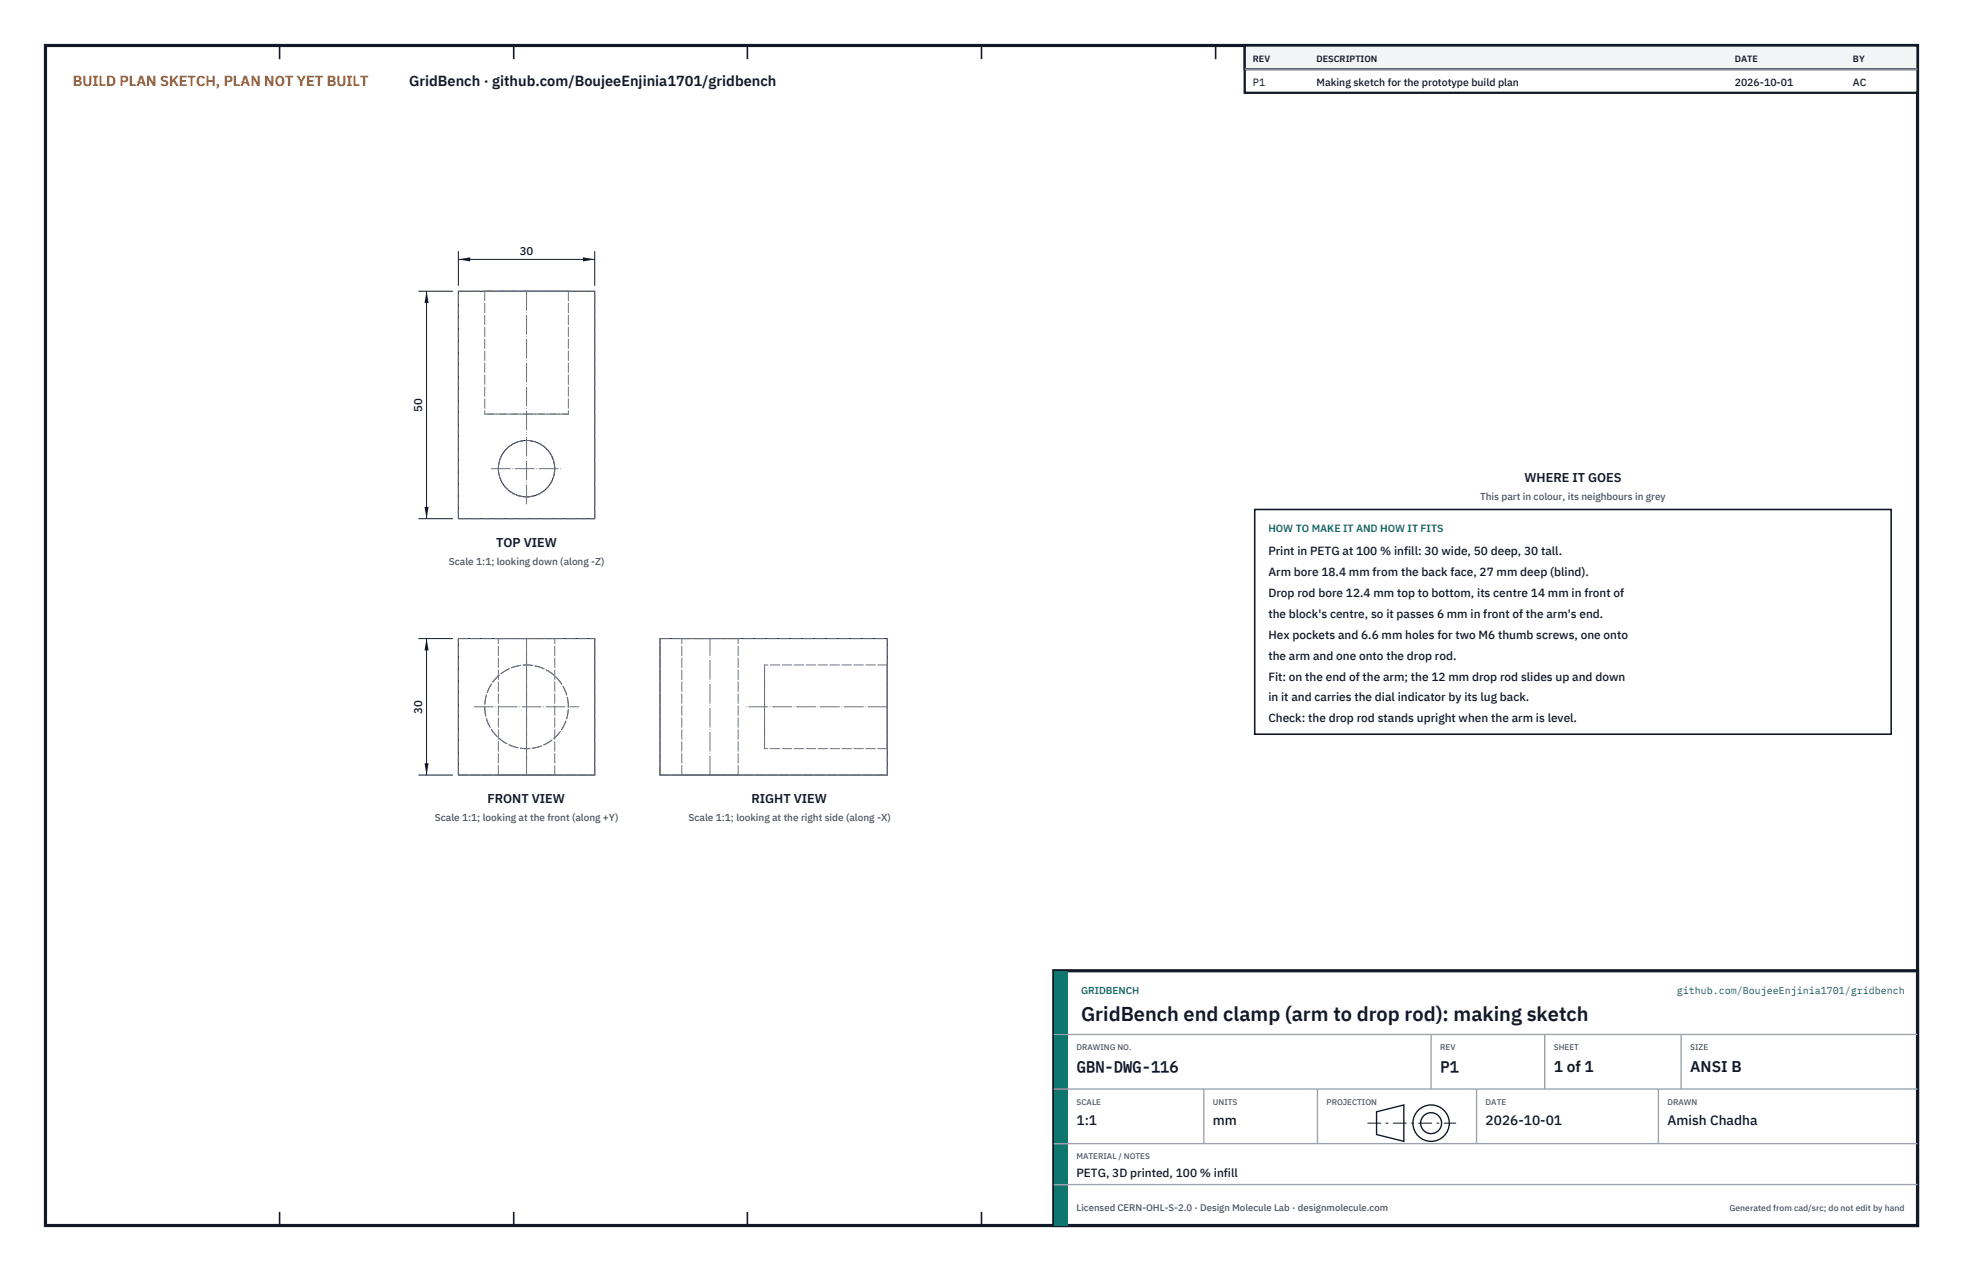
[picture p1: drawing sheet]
<svg xmlns="http://www.w3.org/2000/svg" width="432mm" height="279mm" viewBox="0 0 432 279" stroke-linecap="round" stroke-linejoin="round" font-family="sans-serif">
<defs><g id="words">
<text font-size="4.4" fill="#111827" x="237.8" y="224.4">GridBench end clamp (arm to drop rod): making sketch</text>
<g font-size="3.4" fill="#111827">
<text x="236.8" y="235.6">GBN-DWG-116</text>
<text x="316.8" y="235.6">P1</text>
<text x="341.8" y="235.6">1 of 1</text>
<text x="371.8" y="235.6">ANSI B</text>
</g>
<text font-size="3.2" fill="#b45309" x="16" y="19">BUILD PLAN SKETCH, PLAN NOT YET BUILT</text>
<text font-size="3.2" fill="#111827" x="90" y="19">GridBench · github.com/BoujeeEnjinia1701/gridbench</text>
<g font-size="3" fill="#111827">
<text x="236.8" y="247.2">1:1</text>
<text x="266.8" y="247.2">mm</text>
<text x="326.8" y="247.2">2026-10-01</text>
<text x="366.8" y="247.2">Amish Chadha</text>
</g>
<g font-size="2.8" fill="#111827">
<text x="335.3" y="106">WHERE IT GOES</text>
<text x="109.1" y="120.2">TOP VIEW</text>
<text x="107.2" y="176.6">FRONT VIEW</text>
<text x="165.3" y="176.6">RIGHT VIEW</text>
</g>
<g font-size="2.6" fill="#111827">
<text x="279" y="122">Print in PETG at 100 % infill: 30 wide, 50 deep, 30 tall.</text>
<text x="279" y="126.6">Arm bore 18.4 mm from the back face, 27 mm deep (blind).</text>
<text x="279" y="131.2">Drop rod bore 12.4 mm top to bottom, its centre 14 mm in front of</text>
<text x="279" y="135.8">the block's centre, so it passes 6 mm in front of the arm's end.</text>
<text x="279" y="140.4">Hex pockets and 6.6 mm holes for two M6 thumb screws, one onto</text>
<text x="279" y="145">the arm and one onto the drop rod.</text>
<text x="279" y="149.6">Fit: on the end of the arm; the 12 mm drop rod slides up and down</text>
<text x="279" y="154.2">in it and carries the dial indicator by its lug back.</text>
<text x="279" y="158.8">Check: the drop rod stands upright when the arm is level.</text>
<text x="236.8" y="258.8">PETG, 3D printed, 100 % infill</text>
</g>
<g font-size="2.5" fill="#111827">
<text x="114.3" y="56">30</text>
<text x="92.8" y="90.5" transform="rotate(-90 92.8 90.5)">50</text>
<text x="92.8" y="156.9" transform="rotate(-90 92.8 156.9)">30</text>
</g>
<g font-size="2.3" fill="#111827">
<text x="275.6" y="18.8">P1</text>
<text x="289.6" y="18.8">Making sketch for the prototype build plan</text>
<text x="381.6" y="18.8">2026-10-01</text>
<text x="407.6" y="18.8">AC</text>
</g>
<text font-size="2.3" fill="#0f766e" x="279" y="117">HOW TO MAKE IT AND HOW IT FITS</text>
<g font-size="2.2" fill="#4b5563">
<text x="325.6" y="110">This part in colour, its neighbours in grey</text>
<text x="98.7" y="124.2">Scale 1:1; looking down (along -Z)</text>
<text x="95.7" y="180.6">Scale 1:1; looking at the front (along +Y)</text>
<text x="151.4" y="180.6">Scale 1:1; looking at the right side (along -X)</text>
</g>
<g font-size="2.2" fill="#0f766e">
<text x="237.8" y="218.4">GRIDBENCH</text>
<text x="368.8" y="218.4">github.com/BoujeeEnjinia1701/gridbench</text>
</g>
<text font-size="2.1" fill="#4b5563" x="236.8" y="266.2">Licensed CERN-OHL-S-2.0 · Design Molecule Lab · designmolecule.com</text>
<g font-size="2" fill="#111827">
<text x="275.6" y="13.6">REV</text>
<text x="289.6" y="13.6">DESCRIPTION</text>
<text x="381.6" y="13.6">DATE</text>
<text x="407.6" y="13.6">BY</text>
</g>
<text font-size="1.9" fill="#4b5563" x="380.4" y="266.2">Generated from cad/src; do not edit by hand</text>
<g font-size="1.8" fill="#4b5563">
<text x="236.8" y="230.8">DRAWING NO.</text>
<text x="316.8" y="230.8">REV</text>
<text x="341.8" y="230.8">SHEET</text>
<text x="371.8" y="230.8">SIZE</text>
<text x="236.8" y="242.8">SCALE</text>
<text x="266.8" y="242.8">UNITS</text>
<text x="291.8" y="242.8">PROJECTION</text>
<text x="326.8" y="242.8">DATE</text>
<text x="366.8" y="242.8">DRAWN</text>
<text x="236.8" y="254.8">MATERIAL / NOTES</text>
</g>
</g></defs>
<path d="M10 10h411.8v259.4h-411.8z" fill="none" stroke="#111827" stroke-width=".7" stroke-linecap="butt"/>
<g fill="none" stroke="#111827" stroke-width=".35">
<path d="M61.5 10v3M113 10v3M164.4 10v3M215.9 10v3M267.4 10v3M318.9 10v3M370.3 10v3M61.5 266.4v3M113 266.4v3M164.4 266.4v3M215.9 266.4v3M267.4 266.4v3"/>
<path d="M318.9 266.4v3M370.3 266.4v3"/>
</g>
<g fill="none" stroke="#111727" stroke-width=".22">
<path d="M100.8 64h30v50h-30zM100.8 140.4h30v30h-30zM145.2 140.4h50v30h-50z"/>
<circle cx="115.8" cy="103" r="6.2"/>
</g>
<g fill="none" stroke="#6a7180" stroke-width=".22" stroke-dasharray="2.1 .5">
<path d="M100.8 64h30M106.6 64h9.2M106.6 64v27M115.8 64h9.2M125 64h-18.4M125 64v27M106.6 91h9.2M115.8 91h9.2M125 91h-18.4M100.8 114v-50M100.8 114h30M130.8 114v-50"/>
<path d="M100.8 140.4h30M109.6 140.4h12.4M122 140.4h-12.4M145.2 140.4h50M150 140.4h6.2M156.2 140.4h6.2M162.4 140.4h-12.4M168.2 146.2v18.4M195.2 146.2v18.4M195.2 146.2h-27M100.8 170.4v-30M100.8 170.4h30"/>
<path d="M109.6 170.4h12.4M109.6 170.4v-30M122 170.4h-12.4M122 170.4v-30M130.8 170.4v-30M145.2 170.4v-30M145.2 170.4h50M150 170.4h6.2M150 170.4v-30M156.2 170.4h6.2M162.4 170.4h-12.4M162.4 170.4v-30"/>
<path d="M168.2 164.6v-18.4M195.2 170.4v-30M195.2 164.6v-18.4M195.2 164.6h-27"/>
<circle cx="115.8" cy="103" r="6.2"/>
<circle cx="115.8" cy="155.4" r="9.2"/>
</g>
<path d="M115.8 64v31.4M108.1 103h15.5M115.8 110.8v-15.5M104.3 155.4h23M195.2 155.4h-31.4M115.8 170.4v-30M115.8 166.9v-23M156.2 170.4v-30" fill="none" stroke="#6a7180" stroke-width=".22" stroke-dasharray="4.2 .5 0 .5"/>
<path d="M100.8 55.2v7.6M100.8 57h30M130.8 55.2v7.6" fill="none" stroke="#111827" stroke-width=".22"/>
<path d="M100.8 57l2.6-.4v.9zM128.2 56.6v.9l2.6-.5z" fill="#111827"/>
<path d="M92 64h7.6M93.8 64v50M92 114h7.6" fill="none" stroke="#111827" stroke-width=".22"/>
<path d="M93.8 64l-.4 2.6h.9zM93.4 111.4h.9l-.5 2.6z" fill="#111827"/>
<path d="M92 140.4h7.6M93.8 140.4v30M92 170.4h7.6" fill="none" stroke="#111827" stroke-width=".22"/>
<path d="M93.8 140.4l-.4 2.6h.9zM93.4 167.8h.9l-.5 2.6z" fill="#111827"/>
<path d="M276 112h140v49.4h-140z" fill="#fff" stroke="#111827" stroke-width=".35"/>
<path d="M273.8 10h148v10.4h-148z" fill="#fff" stroke="#111827" stroke-width=".5"/>
<path d="M273.8 10h148v5.2h-148z" fill="#f3f4f6" stroke="#111827" stroke-width=".5"/>
<path d="M273.8 15.2h148" fill="none" stroke="#9ca3af" stroke-width=".3"/>
<path d="M231.8 213.4h190v56h-190z" fill="#fff" stroke="#111827" stroke-width=".7" stroke-linecap="butt"/>
<path d="M231.8 213.4h3v56h-3z" fill="#0f766e"/>
<path d="M231.8 227.4h190M231.8 239.4h190M264.8 239.4v12M289.8 239.4v12M314.8 227.4v12M324.8 239.4v12M339.8 227.4v12M364.8 239.4v12M369.8 227.4v12M231.8 251.4h190M231.8 260.4h190" fill="none" stroke="#9ca3af" stroke-width=".3"/>
<g fill="none" stroke="#111827" stroke-width=".3">
<path d="M302.8 244.4l6-1.5v8l-6-1.5z"/>
<circle cx="314.8" cy="246.9" r="4"/>
<circle cx="314.8" cy="246.9" r="2.3"/>
</g>
<path d="M300.8 246.9h19.5" fill="none" stroke="#111827" stroke-width=".22" stroke-dasharray="3 1 .6 1" stroke-linecap="butt"/>
<use href="#words"/>
</svg>
